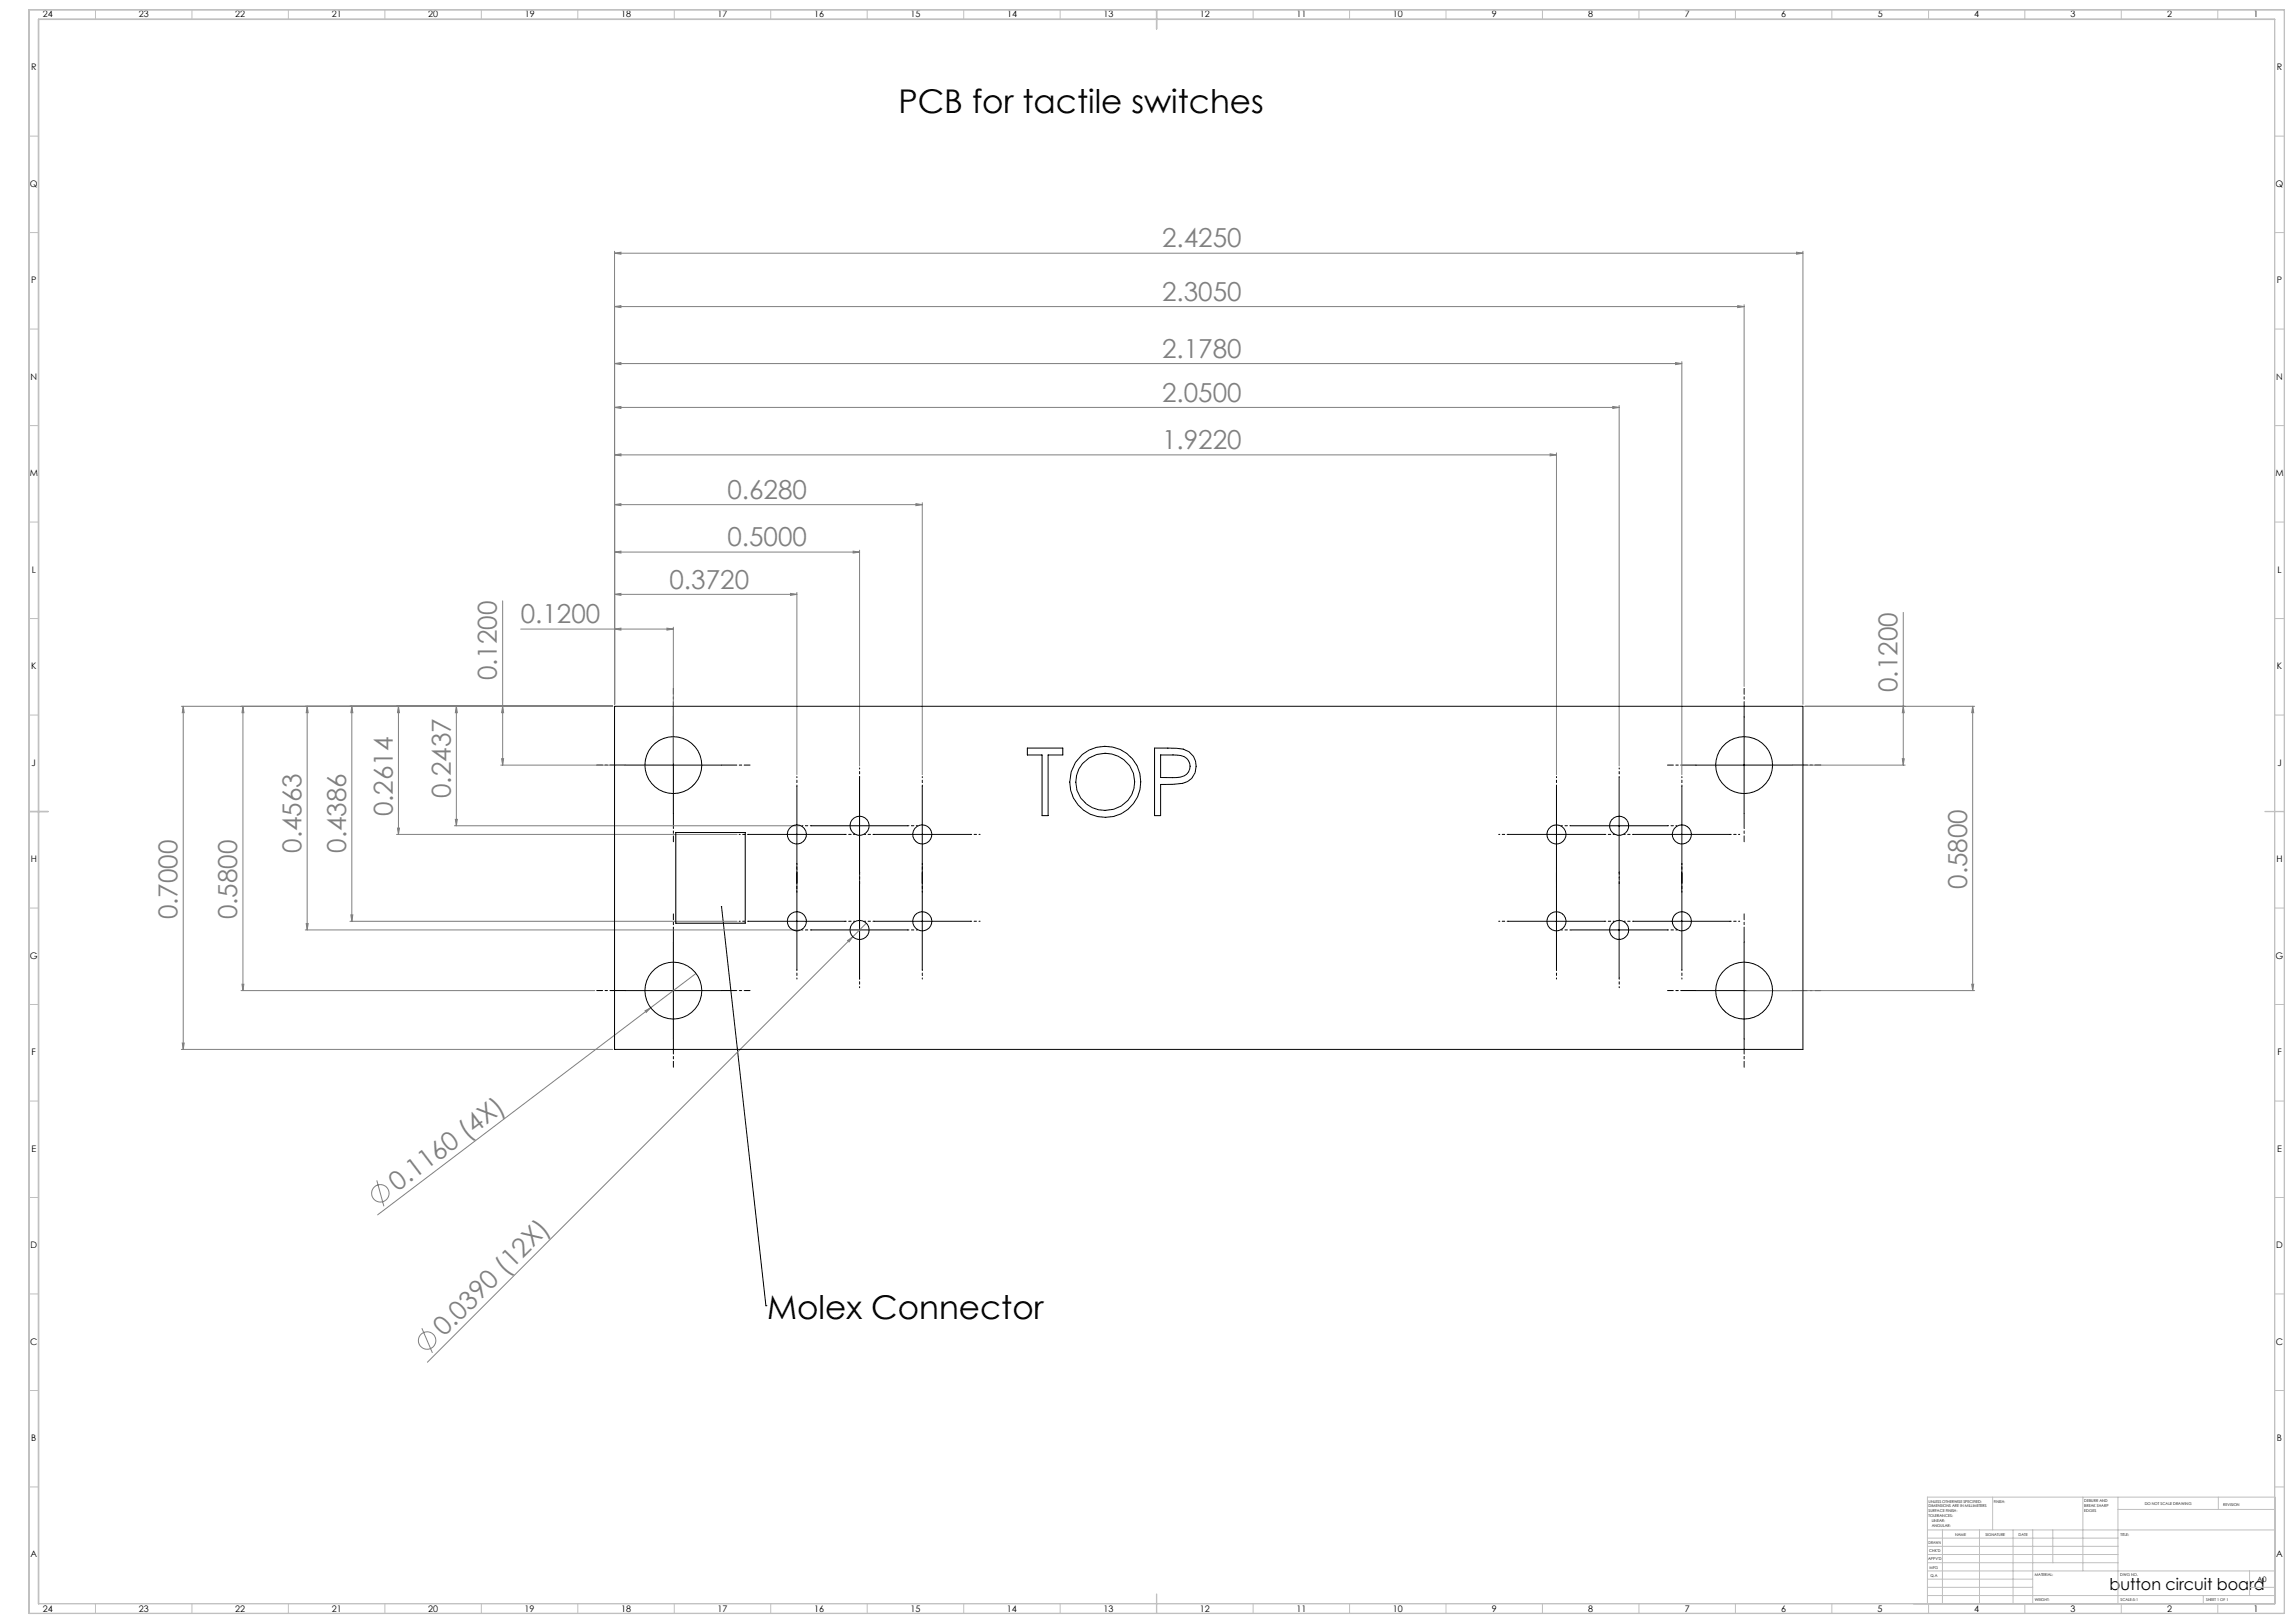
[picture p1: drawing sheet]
<svg xmlns="http://www.w3.org/2000/svg" width="1189mm" height="841mm" viewBox="0 0 1189 841" stroke-linecap="round" stroke-linejoin="round" font-family="sans-serif">
<defs><g id="words">
<g font-size="16.9">
<text x="466" y="58">PCB for tactile switches</text>
<text x="398" y="684">Molex Connector</text>
</g>
<g font-size="13.5" fill="#808080">
<text x="602" y="128">2.4250</text>
<text x="602" y="156">2.3050</text>
<text x="602" y="185">2.1780</text>
<text x="602" y="208">2.0500</text>
<text x="602" y="233">1.9220</text>
<text x="377" y="259">0.6280</text>
<text x="377" y="283">0.5000</text>
<text x="347" y="305">0.3720</text>
<text x="270" y="323">0.1200</text>
<text x="258" y="353" transform="rotate(-90 258 353)">0.1200</text>
<text x="984" y="359" transform="rotate(-90 984 359)">0.1200</text>
<text x="234" y="414" transform="rotate(-90 234 414)">0.2437</text>
<text x="204" y="423" transform="rotate(-90 204 423)">0.2614</text>
<text x="156" y="442" transform="rotate(-90 156 442)">0.4563</text>
<text x="179" y="442" transform="rotate(-90 179 442)">0.4386</text>
<text x="1020" y="461" transform="rotate(-90 1020 461)">0.5800</text>
<text x="92" y="476" transform="rotate(-90 92 476)">0.7000</text>
<text x="123" y="476" transform="rotate(-90 123 476)">0.5800</text>
<text x="206" y="618" transform="rotate(-37 206 618)">0.1160 (4X)</text>
<text x="230" y="693" transform="rotate(-45 230 693)">0.0390 (12X)</text>
</g>
<text font-size="8.5" x="1093" y="824">button circuit board</text>
<g font-size="4.7">
<text x="22" y="9">24</text>
<text x="72" y="9">23</text>
<text x="122" y="9">22</text>
<text x="172" y="9">21</text>
<text x="222" y="9">20</text>
<text x="272" y="9">19</text>
<text x="322" y="9">18</text>
<text x="372" y="9">17</text>
<text x="422" y="9">16</text>
<text x="472" y="9">15</text>
<text x="522" y="9">14</text>
<text x="572" y="9">13</text>
<text x="622" y="9">12</text>
<text x="672" y="9">11</text>
<text x="722" y="9">10</text>
<text x="773" y="9">9</text>
<text x="823" y="9">8</text>
<text x="873" y="9">7</text>
<text x="923" y="9">6</text>
<text x="973" y="9">5</text>
<text x="1023" y="9">4</text>
<text x="1073" y="9">3</text>
<text x="1123" y="9">2</text>
<text x="1168" y="9">1</text>
<text x="16" y="36">R</text>
<text x="1180" y="36">R</text>
<text x="16" y="97">Q</text>
<text x="1179" y="97">Q</text>
<text x="16" y="147">P</text>
<text x="1180" y="147">P</text>
<text x="16" y="197">N</text>
<text x="1180" y="197">N</text>
<text x="15" y="247">M</text>
<text x="1179" y="247">M</text>
<text x="16" y="297">L</text>
<text x="1180" y="297">L</text>
<text x="16" y="347">K</text>
<text x="1180" y="347">K</text>
<text x="16" y="397">J</text>
<text x="1180" y="397">J</text>
<text x="16" y="447">H</text>
<text x="1180" y="447">H</text>
<text x="15" y="497">G</text>
<text x="1179" y="497">G</text>
<text x="16" y="547">F</text>
<text x="1180" y="547">F</text>
<text x="16" y="597">E</text>
<text x="1180" y="597">E</text>
<text x="16" y="647">D</text>
<text x="1180" y="647">D</text>
<text x="16" y="697">C</text>
<text x="1180" y="697">C</text>
<text x="16" y="747">B</text>
<text x="1180" y="747">B</text>
<text x="16" y="807">A</text>
<text x="1180" y="807">A</text>
<text x="22" y="835">24</text>
<text x="72" y="835">23</text>
<text x="122" y="835">22</text>
<text x="172" y="835">21</text>
<text x="222" y="835">20</text>
<text x="272" y="835">19</text>
<text x="322" y="835">18</text>
<text x="372" y="835">17</text>
<text x="422" y="835">16</text>
<text x="472" y="835">15</text>
<text x="522" y="835">14</text>
<text x="572" y="835">13</text>
<text x="622" y="835">12</text>
<text x="672" y="835">11</text>
<text x="722" y="835">10</text>
<text x="773" y="835">9</text>
<text x="823" y="835">8</text>
<text x="873" y="835">7</text>
<text x="923" y="835">6</text>
<text x="973" y="835">5</text>
<text x="1023" y="835">4</text>
<text x="1073" y="835">3</text>
<text x="1123" y="835">2</text>
<text x="1168" y="835">1</text>
</g>
<text font-size="3.9" x="1170" y="820">A0</text>
<g font-size="2">
<text x="1000" y="779">UNLESS OTHERWISE SPECIFIED:</text>
<text x="1033" y="779">FINISH:</text>
<text x="1080" y="778">DEBURR AND</text>
<text x="1112" y="780">DO NOT SCALE DRAWING</text>
<text x="1000" y="781">DIMENSIONS ARE IN MILLIMETERS</text>
<text x="1000" y="784">SURFACE FINISH:</text>
<text x="1080" y="781">BREAK SHARP</text>
<text x="1080" y="783">EDGES</text>
<text x="1152" y="780">REVISION</text>
<text x="1000" y="786">TOLERANCES:</text>
<text x="1001" y="789">LINEAR:</text>
<text x="1001" y="791">ANGULAR:</text>
<text x="1013" y="796">NAME</text>
<text x="1029" y="796">SIGNATURE</text>
<text x="1046" y="796">DATE</text>
<text x="1099" y="796">TITLE:</text>
<text x="1000" y="800">DRAWN</text>
<text x="999" y="808">APPV'D</text>
<text x="1000" y="804">CHK'D</text>
<text x="1000" y="813">MFG</text>
<text x="1001" y="817">Q.A</text>
<text x="1055" y="817">MATERIAL:</text>
<text x="1099" y="817">DWG NO.</text>
<text x="1055" y="830">WEIGHT:</text>
<text x="1099" y="830">SCALE:5:1</text>
<text x="1143" y="830">SHEET 1 OF 1</text>
</g>
</g></defs>
<g fill="none" stroke="#808080" stroke-width=".52">
<path d="M319 131h3v1zM319 130v235M319 131h615M931 131h3l-3 1zM934 130v235M319 159l3-1v1zM319 159h585M901 158l3 1h-3zM904 158v198M319 188h3v1zM319 188h553M868 188h4l-4 1z"/>
<path d="M872 187v214M319 211h3v1zM319 211h520M836 211h3l-3 1zM839 210v187M319 236l3-1v1zM319 236h488M803 235l4 1h-4zM807 235v166M319 261h3v1zM319 261h159M475 261h3l-3 1z"/>
<path d="M478 261v140M319 286h3v1zM319 286h127M442 286h4l-4 1zM446 285v112M261 311v85M319 308l3-1v1zM319 308h94M410 307l3 1h-3zM413 307v94M986 317v79M270 326h79"/>
<path d="M319 326l3-1v2zM346 325l3 1-3 1zM349 325v70M94 366h224M95 366v178M95 366v3h-1zM126 366v147M126 366v3h-1zM159 366l1 3h-1zM159 366v116M182 366v111M182 366l1 3h-1z"/>
<path d="M207 366v66M207 366v3h-1zM237 366v62M237 366v3h-1zM261 366v3h-1zM935 366h88M986 366l1 3h-1zM1022 366v147M1022 366l1 3h-1zM260 396h88M260 393h1v3zM905 396h82"/>
<path d="M986 393h1l-1 3zM206 432h176M206 429h1v3zM236 428h179M236 425h1v3zM159 479h1l-1 3zM181 477h201M182 474h1l-1 3zM449 478l-7 7M158 482h257M439 487l3-2-2 3zM442 485l-220 221"/>
<path d="M125 513h183M125 510h1v3zM361 504l-165 126M905 513h118M1022 510h1l-1 3zM334 524l3-2-2 3zM94 544h224M94 540h1v4zM195 612l4 13M219 688l5 13"/>
<circle cx="197" cy="618" r="5"/>
<circle cx="221" cy="695" r="5"/>
</g>
<g fill="none" stroke="#000" stroke-width=".52" stroke-dasharray="15.2 1.3 1.3 1.3" stroke-dashoffset="7.4">
<path d="M349 371v-14M904 371v-14M324 396h-15M374 396h15M879 396h-15M929 396h15M349 421v15M904 421v15M349 488v-14M904 488v-14M324 513h-15M374 513h15"/>
<path d="M879 513h-15M929 513h15M349 538v15M904 538v15"/>
</g>
<g fill="none" stroke="#000" stroke-width=".52" stroke-dasharray="15.2 1.3 1.3 1.3" stroke-dashoffset="14.7">
<path d="M413 407v-5M446 403v-5M478 407v-5M807 407v-5M839 403v-5M872 407v-5M388 432h-5M421 428h-5M438 432h5M453 432h-5M471 428h4M503 432h5"/>
<path d="M782 432h-5M814 428h-5M832 432h5M847 432h-5M864 428h5M897 432h5M413 457v5M413 452v-5M446 453v5M446 457v-5M478 457v5M478 452v-5"/>
<path d="M807 457v5M807 452v-5M839 453v5M839 457v-5M872 457v5M872 452v-5M388 477h-5M438 477h5M453 477h-5M503 477h5M782 477h-5M832 477h5"/>
<path d="M847 477h-5M897 477h5M421 482h-5M471 482h4M814 482h-5M864 482h5M413 502v5M446 507v5M478 502v5M807 502v5M839 507v5M872 502v5"/>
</g>
<g fill="none" stroke="#000" stroke-width=".52">
<path d="M349 371v50M904 371v50M324 396h50M879 396h50M413 407v95M446 403v50M478 407v95M807 407v95M839 403v50M872 407v95M388 432h50M421 428h50"/>
<path d="M453 432h50M782 432h50M814 428h50M847 432h50M446 457v50M839 457v50M374 470l23 207M388 477h50M453 477h50M782 477h50M847 477h50M349 488v50"/>
<path d="M421 482h50M814 482h50M904 488v50M324 513h50M879 513h50M397 677h.1"/>
</g>
<g fill="none" stroke="#c0c0c0" stroke-width=".52">
<path d="M49 5v5M99 5v5M149 5v5M199 5v5M249 5v5M299 5v5M349 5v5M399 5v5M449 5v5M499 5v5M549 5v5M649 5v5"/>
<path d="M699 5v5M749 5v5M799 5v5M849 5v5M899 5v5M949 5v5M1000 5v5M1049 5v5M1099 5v5M1149 5v5M15 71h5M1179 71h5"/>
<path d="M15 121h5M1179 121h5M15 171h5M1179 171h5M15 221h5M1179 221h5M15 271h5M1179 271h5M15 321h5M1179 321h5M15 371h5M1179 371h5"/>
<path d="M15 471h5M1179 471h5M15 521h5M1179 521h5M15 571h5M1179 571h5M15 621h5M1179 621h5M15 671h5M1179 671h5M15 721h5M1179 721h5"/>
<path d="M15 771h5M1033 776v17M1080 776v38M1098 776v55M1150 776v6M1179 771h5M1179 776h-180v55M999 793h180M999 797h99M1007 793v38M1026 793v38M1043 793v38"/>
<path d="M1054 793v38M1064 793v17M1098 782h81M999 810h99M999 806h99M999 801h99M999 818h55M999 814h180M1166 814v13M49 831v5M99 831v5M149 831v5"/>
<path d="M199 831v5M249 831v5M299 831v5M349 831v5M399 831v5M449 831v5M499 831v5M549 831v5M649 831v5M699 831v5M749 831v5M799 831v5"/>
<path d="M849 831v5M899 831v5M949 831v5M999 827h180M999 823h55M1000 831v5M1049 831v5M1099 831v5M1142 827v4M1149 831v5M1166 823h13"/>
</g>
<path d="M15 5h1169v831h-1169zM20 10h1159v821h-1159zM599 5v10M15 421h10M1174 421h10M599 826v10" fill="none" stroke="#c0c0c0" stroke-width=".7"/>
<g fill="#808080">
<path d="M334 524l3-2-2 3z"/>
<path d="M439 487l3-2-2 3z"/>
<path d="M319 326l3-1v2zM346 325l3 1-3 1zM319 308l3-1v1zM410 307l3 1h-3zM319 286h3v1zM442 286h4l-4 1zM319 261h3v1zM475 261h3l-3 1zM319 236l3-1v1zM803 235l4 1h-4zM319 211h3v1zM836 211h3l-3 1zM319 188h3v1zM868 188h4l-4 1zM319 159l3-1v1zM901 158l3 1h-3zM319 131h3v1zM931 131h3l-3 1z"/>
<path d="M261 366v3h-1zM260 393h1v3zM237 366v3h-1zM236 425h1v3zM207 366v3h-1zM206 429h1v3zM182 366l1 3h-1zM182 474h1l-1 3zM159 366l1 3h-1zM159 479h1l-1 3zM126 366v3h-1zM125 510h1v3zM95 366v3h-1zM94 540h1v4zM986 366l1 3h-1zM986 393h1l-1 3zM1022 366l1 3h-1zM1022 510h1l-1 3z"/>
</g>
<g fill="none" stroke="#000" stroke-width=".52">
<path d="M319 366h615v178h-615zM532 388h19v3h-8v32h-3v-32h-8zM561 396a15 15 0 0 1 23-1 15 15 0 0 1-3 23 15 15 0 0 1-19-3 15 15 0 0 1-1-19zM598 388a35 35 0 0 1 18 2 9 9 0 0 1 4 9 9 9 0 0 1-7 7h-11v17h-4zM602 391a22 22 0 0 1 13 2 6 6 0 0 1 1 7 6 6 0 0 1-6 3h-8zM350 431h36v47h-36z"/>
<circle cx="349" cy="396" r="15"/>
<circle cx="904" cy="396" r="15"/>
<circle cx="573" cy="405" r="18"/>
<circle cx="413" cy="432" r="5"/>
<circle cx="446" cy="428" r="5"/>
<circle cx="478" cy="432" r="5"/>
<circle cx="807" cy="432" r="5"/>
<circle cx="839" cy="428" r="5"/>
<circle cx="872" cy="432" r="5"/>
<circle cx="413" cy="477" r="5"/>
<circle cx="478" cy="477" r="5"/>
<circle cx="807" cy="477" r="5"/>
<circle cx="872" cy="477" r="5"/>
<circle cx="446" cy="482" r="5"/>
<circle cx="839" cy="482" r="5"/>
<circle cx="349" cy="513" r="15"/>
<circle cx="904" cy="513" r="15"/>
</g>
<use href="#words"/>
</svg>
